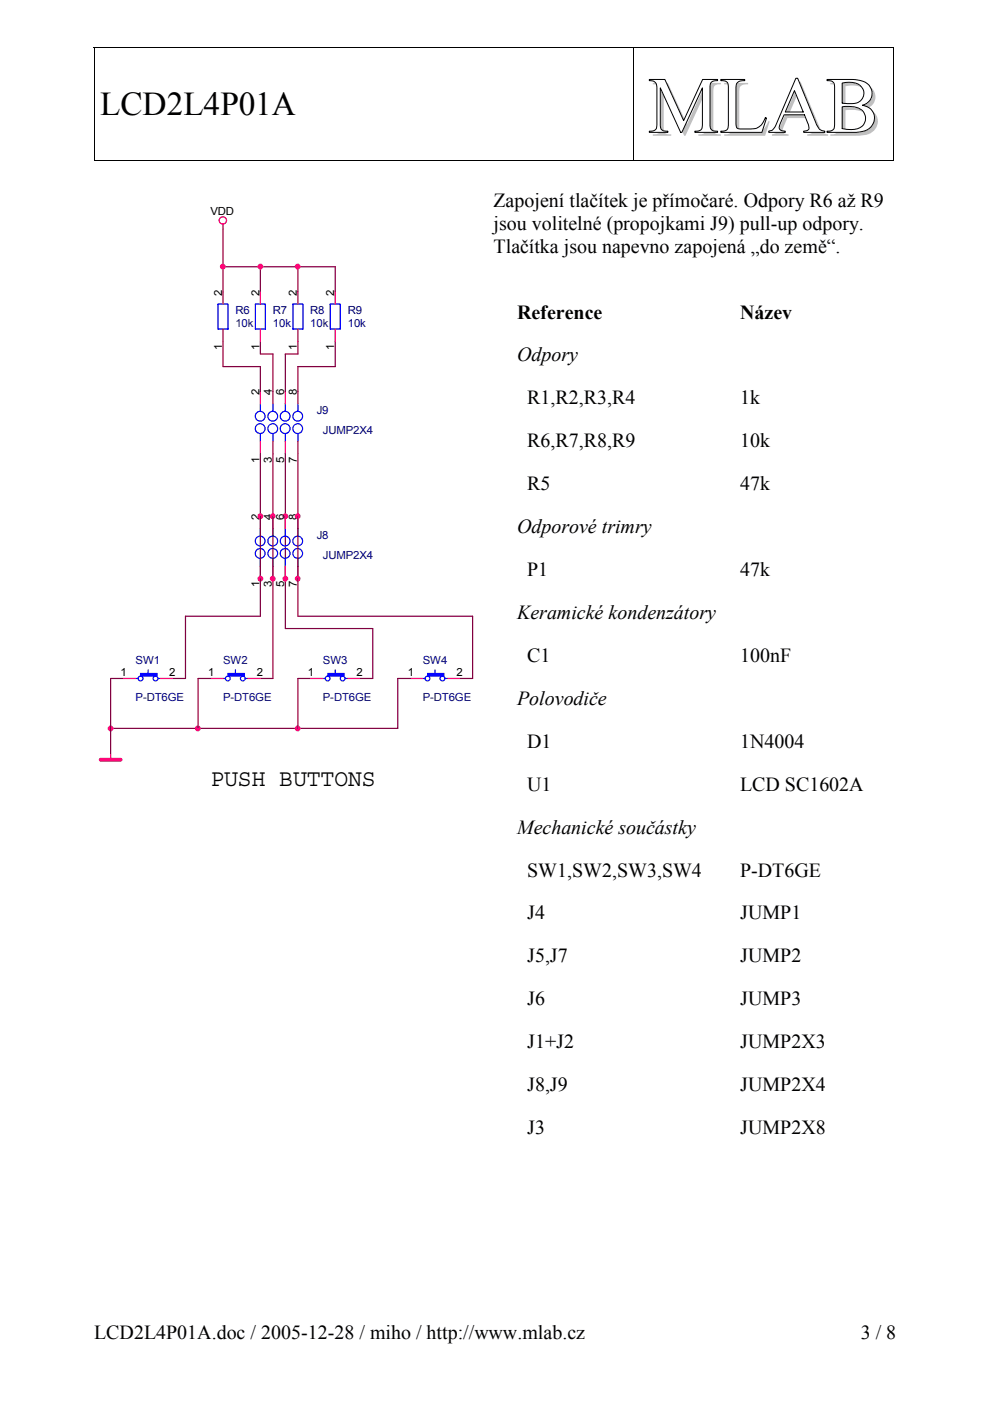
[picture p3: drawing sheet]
<svg xmlns="http://www.w3.org/2000/svg" width="210mm" height="297mm" viewBox="0 0 210 297" stroke-linecap="round" stroke-linejoin="round" font-family="sans-serif">
<defs><g id="words">
<text font-size="16.9" fill="#c0c0c0" x="138.1" y="28.8">MLAB</text>
<text font-size="7.1" x="21.2" y="24.5">LCD2L4P01A</text>
<text font-size="5" x="44.6" y="166.6">PUSH BUTTONS</text>
<g font-size="4.2">
<text x="104.6" y="43.8">Zapojení tlačítek je přímočaré. Odpory R6 až R9</text>
<text x="104.6" y="48.7">jsou volitelné (propojkami J9) pull-up odpory.</text>
<text x="104.6" y="53.6">Tlačítka jsou napevno zapojená „do země“.</text>
<text x="109.6" y="67.6">Reference</text>
<text x="156.9" y="67.6">Název</text>
<text x="109.6" y="76.6">Odpory</text>
<text x="111.8" y="85.7">R1,R2,R3,R4</text>
<text x="156.9" y="85.7">1k</text>
<text x="111.8" y="94.8">R6,R7,R8,R9</text>
<text x="156.9" y="94.8">10k</text>
<text x="111.8" y="103.9">R5</text>
<text x="156.9" y="103.9">47k</text>
<text x="109.6" y="113">Odporové trimry</text>
<text x="111.8" y="122.1">P1</text>
<text x="156.9" y="122.1">47k</text>
<text x="109.6" y="131.2">Keramické kondenzátory</text>
<text x="111.8" y="140.3">C1</text>
<text x="156.9" y="140.3">100nF</text>
<text x="109.6" y="149.4">Polovodiče</text>
<text x="111.8" y="158.5">D1</text>
<text x="156.9" y="158.5">1N4004</text>
<text x="111.8" y="167.6">U1</text>
<text x="156.9" y="167.6">LCD SC1602A</text>
<text x="109.6" y="176.7">Mechanické součástky</text>
<text x="111.8" y="185.8">SW1,SW2,SW3,SW4</text>
<text x="156.9" y="185.8">P-DT6GE</text>
<text x="111.8" y="194.9">J4</text>
<text x="156.9" y="194.9">JUMP1</text>
<text x="111.8" y="204">J5,J7</text>
<text x="156.9" y="204">JUMP2</text>
<text x="111.8" y="213.1">J6</text>
<text x="156.9" y="213.1">JUMP3</text>
<text x="111.8" y="222.3">J1+J2</text>
<text x="156.9" y="222.3">JUMP2X3</text>
<text x="111.8" y="231.4">J8,J9</text>
<text x="156.9" y="231.4">JUMP2X4</text>
<text x="111.8" y="240.5">J3</text>
<text x="156.9" y="240.5">JUMP2X8</text>
<text x="20" y="283.8">LCD2L4P01A.doc / 2005-12-28 / miho / http://www.mlab.cz</text>
<text x="182.5" y="283.8">3 / 8</text>
</g>
<g font-size="2.4">
<text x="44.6" y="45.5">VDD</text>
<text x="47.1" y="62.7" transform="rotate(-90 47.1 62.7)">2</text>
<text x="55" y="62.7" transform="rotate(-90 55 62.7)">2</text>
<text x="62.9" y="62.7" transform="rotate(-90 62.9 62.7)">2</text>
<text x="70.9" y="62.7" transform="rotate(-90 70.9 62.7)">2</text>
<text x="47.1" y="74.3" transform="rotate(-90 47.1 74.3)">1</text>
<text x="55" y="74.3" transform="rotate(-90 55 74.3)">1</text>
<text x="62.9" y="74.3" transform="rotate(-90 62.9 74.3)">1</text>
<text x="70.9" y="74.3" transform="rotate(-90 70.9 74.3)">1</text>
<text x="55" y="83.8" transform="rotate(-90 55 83.8)">2</text>
<text x="57.7" y="83.8" transform="rotate(-90 57.7 83.8)">4</text>
<text x="60.3" y="83.8" transform="rotate(-90 60.3 83.8)">6</text>
<text x="62.9" y="83.8" transform="rotate(-90 62.9 83.8)">8</text>
<text x="55" y="98.1" transform="rotate(-90 55 98.1)">1</text>
<text x="57.7" y="98.1" transform="rotate(-90 57.7 98.1)">3</text>
<text x="60.3" y="98.1" transform="rotate(-90 60.3 98.1)">5</text>
<text x="62.9" y="98.1" transform="rotate(-90 62.9 98.1)">7</text>
<text x="55" y="110.3" transform="rotate(-90 55 110.3)">2</text>
<text x="57.7" y="110.3" transform="rotate(-90 57.7 110.3)">4</text>
<text x="60.3" y="110.3" transform="rotate(-90 60.3 110.3)">6</text>
<text x="62.9" y="110.3" transform="rotate(-90 62.9 110.3)">8</text>
<text x="55" y="124.5" transform="rotate(-90 55 124.5)">1</text>
<text x="57.7" y="124.5" transform="rotate(-90 57.7 124.5)">3</text>
<text x="60.3" y="124.5" transform="rotate(-90 60.3 124.5)">5</text>
<text x="62.9" y="124.5" transform="rotate(-90 62.9 124.5)">7</text>
<text x="25.6" y="143.4">1</text>
<text x="35.9" y="143.4">2</text>
<text x="44.1" y="143.4">1</text>
<text x="54.4" y="143.4">2</text>
<text x="65.3" y="143.4">1</text>
<text x="75.6" y="143.4">2</text>
<text x="86.4" y="143.4">1</text>
<text x="96.8" y="143.4">2</text>
</g>
<g font-size="2.4" fill="#000080">
<text x="49.9" y="66.7">R6</text>
<text x="49.9" y="69.3">10k</text>
<text x="57.9" y="66.7">R7</text>
<text x="57.9" y="69.3">10k</text>
<text x="65.8" y="66.7">R8</text>
<text x="65.8" y="69.3">10k</text>
<text x="73.7" y="66.7">R9</text>
<text x="73.7" y="69.3">10k</text>
<text x="67.1" y="87.8">J9</text>
<text x="68.5" y="92.1">JUMP2X4</text>
<text x="67.1" y="114.3">J8</text>
<text x="68.5" y="118.5">JUMP2X4</text>
<text x="28.7" y="140.8">SW1</text>
<text x="47.3" y="140.8">SW2</text>
<text x="68.5" y="140.8">SW3</text>
<text x="89.6" y="140.8">SW4</text>
<text x="28.7" y="148.7">P-DT6GE</text>
<text x="47.3" y="148.7">P-DT6GE</text>
<text x="68.5" y="148.7">P-DT6GE</text>
<text x="89.6" y="148.7">P-DT6GE</text>
</g>
</g></defs>
<path d="M137.7 16.8h3.3l3.9 8.8 4.1-8.8h3.1v.3a1.21 1.21 0 0 0-1.6 1.3v8.2a1.2 1.2 0 0 0 1.6 1.2v.3h-4.8v-.3a1.18 1.18 0 0 0 1.6-1.3v-7.9l-4.3 9.5h-.3l-4.3-9.5v8a1.2 1.2 0 0 0 1.6 1.2v.3h-3.9v-.3a1.21 1.21 0 0 0 1.6-1.3v-8a1.3 1.3 0 0 0-1.6-1.4z" fill="none" stroke="#000" stroke-width=".21"/>
<g fill="#fff">
<path d="M152.8 16.9h5.1z"/>
<path d="M152.8 16.9l5.1 .1z"/>
<path d="M152.8 17h5.1z"/>
<path d="M152.8 17l5.1 .1z"/>
<path d="M152.8 17.1h5.1z"/>
<path d="M153.2 17.1l4.3 .1z"/>
<path d="M153.5 17.2h3.6z"/>
<path d="M153.8 17.2l3.1 .1z"/>
<path d="M153.9 17.3h2.9z"/>
<path d="M154 17.3h2.7z"/>
<path d="M154 17.3l2.6 .1z"/>
<path d="M154.1 17.4h2.4z"/>
<path d="M154.1 17.4l2.4 .1z"/>
<path d="M154.2 17.5h2.2z"/>
<path d="M154.3 17.5l2 .1z"/>
<path d="M154.3 17.6h2z"/>
<path d="M154.3 17.6l2 .1z"/>
<path d="M154.3 17.7h2z"/>
<path d="M154.3 17.7l1.9 .1z"/>
<path d="M154.3 17.8h1.9z"/>
<path d="M154.3 17.8l1.9 .1z"/>
<path d="M154.3 17.9h1.8z"/>
<path d="M154.4 17.9l1.7 .1z"/>
<path d="M154.4 18h1.7z"/>
<path d="M154.4 18l1.7 .1z"/>
<path d="M154.4 18.1h1.7z"/>
<path d="M154.4 18.1l1.7 .1z"/>
<path d="M154.4 18.2h1.7z"/>
<path d="M154.4 18.2l1.7 .1z"/>
<path d="M154.4 18.3h1.7z"/>
<path d="M154.4 18.3l1.7 .1z"/>
<path d="M154.4 18.4h1.7z"/>
<path d="M154.4 18.4h1.6z"/>
<path d="M154.4 18.4l1.6 .1z"/>
<path d="M154.4 18.5h1.6z"/>
<path d="M154.4 18.5l1.6 .1z"/>
<path d="M154.4 18.6h1.6z"/>
<path d="M154.4 18.6l1.6 .1z"/>
<path d="M154.4 18.7h1.6z"/>
<path d="M154.4 18.7l1.6 .1z"/>
<path d="M154.4 18.8h1.6z"/>
<path d="M154.4 18.8l1.6 .1z"/>
<path d="M154.4 18.9h1.6z"/>
<path d="M154.4 18.9l1.6 .1z"/>
<path d="M154.4 19h1.6z"/>
<path d="M154.4 19l1.6 .1z"/>
<path d="M154.4 19.1h1.6z"/>
<path d="M154.4 19.1l1.6 .1z"/>
<path d="M154.4 19.2h1.6z"/>
<path d="M154.4 19.2l1.6 .1z"/>
<path d="M154.4 19.3h1.6z"/>
<path d="M154.4 19.3l1.6 .1z"/>
<path d="M154.4 19.4h1.6z"/>
<path d="M154.4 19.4l1.6 .1z"/>
<path d="M154.4 19.5h1.6z"/>
<path d="M154.4 19.5l1.6 .1z"/>
<path d="M154.4 19.6h1.6z"/>
<path d="M154.4 19.6l1.6 .1z"/>
<path d="M154.4 19.7h1.6z"/>
<path d="M154.4 19.7l1.6 .1z"/>
<path d="M154.4 19.8h1.6z"/>
<path d="M154.4 19.8l1.6 .1z"/>
<path d="M154.4 19.9h1.6z"/>
<path d="M154.4 19.9l1.6 .1z"/>
<path d="M154.4 20h1.6z"/>
<path d="M154.4 20l1.6 .1z"/>
<path d="M154.4 20.1h1.6z"/>
<path d="M154.4 20.1l1.6 .1z"/>
<path d="M154.4 20.2h1.6z"/>
<path d="M154.4 20.2l1.6 .1z"/>
<path d="M154.4 20.3h1.6z"/>
<path d="M154.4 20.3l1.6 .1z"/>
<path d="M154.4 20.4h1.6z"/>
<path d="M154.4 20.4l1.6 .1z"/>
<path d="M154.4 20.5h1.6z"/>
<path d="M154.4 20.5l1.6 .1z"/>
<path d="M154.4 20.6h1.6z"/>
<path d="M154.4 20.6l1.6 .1z"/>
<path d="M154.4 20.7h1.6z"/>
<path d="M154.4 20.7l1.6 .1z"/>
<path d="M154.4 20.8h1.6z"/>
<path d="M154.4 20.8l1.6 .1z"/>
<path d="M154.4 20.9h1.6z"/>
<path d="M154.4 20.9l1.6 .1z"/>
<path d="M154.4 21h1.6z"/>
<path d="M154.4 21l1.6 .1z"/>
<path d="M154.4 21.1h1.6z"/>
<path d="M154.4 21.1l1.6 .1z"/>
<path d="M154.4 21.2h1.6z"/>
<path d="M154.4 21.2l1.6 .1z"/>
<path d="M154.4 21.3h1.6z"/>
<path d="M154.4 21.3l1.6 .1z"/>
<path d="M154.4 21.4h1.6z"/>
<path d="M154.4 21.4l1.6 .1z"/>
<path d="M154.4 21.5h1.6z"/>
<path d="M154.4 21.5l1.6 .1z"/>
<path d="M154.4 21.6h1.6z"/>
<path d="M154.4 21.6l1.6 .1z"/>
<path d="M154.4 21.7h1.6z"/>
<path d="M154.4 21.7l1.6 .1z"/>
<path d="M154.4 21.8h1.6z"/>
<path d="M154.4 21.8l1.6 .1z"/>
<path d="M154.4 21.9h1.6z"/>
<path d="M154.4 21.9l1.6 .1z"/>
<path d="M154.4 22h1.6z"/>
<path d="M154.4 22l1.6 .1z"/>
<path d="M154.4 22.1h1.6z"/>
<path d="M154.4 22.1l1.6 .1z"/>
<path d="M154.4 22.2h1.6z"/>
<path d="M154.4 22.2l1.6 .1z"/>
<path d="M154.4 22.3h1.6z"/>
<path d="M154.4 22.3l1.6 .1z"/>
<path d="M154.4 22.4h1.6z"/>
<path d="M154.4 22.4l1.6 .1z"/>
<path d="M154.4 22.5h1.6z"/>
<path d="M154.4 22.5l1.6 .1z"/>
<path d="M154.4 22.6h1.6z"/>
<path d="M154.4 22.6l1.6 .1z"/>
<path d="M154.4 22.7h1.6z"/>
<path d="M154.4 22.7l1.6 .1z"/>
<path d="M154.4 22.8h1.6z"/>
<path d="M154.4 22.8l1.6 .1z"/>
<path d="M154.4 22.9h1.6z"/>
<path d="M154.4 22.9l1.6 .1z"/>
<path d="M154.4 23h1.6z"/>
<path d="M154.4 23l1.6 .1z"/>
<path d="M154.4 23.1h1.6z"/>
<path d="M154.4 23.1l1.6 .1z"/>
<path d="M154.4 23.2h1.6z"/>
<path d="M154.4 23.2l1.6 .1z"/>
<path d="M154.4 23.3h1.6z"/>
<path d="M154.4 23.3l1.6 .1z"/>
<path d="M154.4 23.4h1.6z"/>
<path d="M154.4 23.4l1.6 .1z"/>
<path d="M154.4 23.5h1.6z"/>
<path d="M154.4 23.5l1.6 .1z"/>
<path d="M154.4 23.6h1.6z"/>
<path d="M154.4 23.6l1.6 .1z"/>
<path d="M154.4 23.7h1.6z"/>
<path d="M154.4 23.7l1.6 .1z"/>
<path d="M154.4 23.8h1.6z"/>
<path d="M154.4 23.8l1.6 .1z"/>
<path d="M154.4 23.9h1.6z"/>
<path d="M154.4 23.9l1.6 .1z"/>
<path d="M154.4 24h1.6z"/>
<path d="M154.4 24l1.6 .1z"/>
<path d="M154.4 24.1h1.6z"/>
<path d="M154.4 24.1l1.6 .1z"/>
<path d="M154.4 24.2h1.6z"/>
<path d="M154.4 24.2l1.6 .1z"/>
<path d="M154.4 24.3h1.6z"/>
<path d="M154.4 24.3l1.6 .1z"/>
<path d="M154.4 24.4h1.6z"/>
<path d="M154.4 24.4l1.6 .1z"/>
<path d="M154.4 24.5h1.6z"/>
<path d="M154.4 24.5l1.6 .1z"/>
<path d="M154.4 24.6h1.6z"/>
<path d="M154.4 24.6l1.6 .1z"/>
<path d="M154.4 24.7h1.6z"/>
<path d="M154.4 24.7l1.6 .1z"/>
<path d="M154.4 24.8h1.6z"/>
<path d="M154.4 24.8l1.6 .1z"/>
<path d="M154.4 24.9h1.6z"/>
<path d="M154.4 24.9l1.6 .1z"/>
<path d="M154.4 25h1.6z"/>
<path d="M154.4 25l1.6 .1z"/>
<path d="M162.3 25l.2 .1z"/>
<path d="M154.4 25.1h1.6z"/>
<path d="M162.2 25.1h.3z"/>
<path d="M154.4 25.1l1.6 .1z"/>
<path d="M162.2 25.1l.3 .1z"/>
<path d="M154.4 25.2h1.6z"/>
<path d="M162.2 25.2h.3z"/>
<path d="M154.4 25.2l1.6 .1z"/>
<path d="M162.2 25.2l.3 .1z"/>
<path d="M154.4 25.3h1.6z"/>
<path d="M162.1 25.3h.3z"/>
<path d="M154.4 25.3l1.6 .1z"/>
<path d="M162.1 25.3l.3 .1z"/>
<path d="M154.4 25.4h1.6z"/>
<path d="M162.1 25.4h.3z"/>
<path d="M154.4 25.4l1.6 .1z"/>
<path d="M162.1 25.4l.3 .1z"/>
<path d="M154.4 25.5h1.6z"/>
<path d="M162.1 25.5h.3z"/>
<path d="M162.1 25.5h.2z"/>
<path d="M154.4 25.5l1.6 .1z"/>
<path d="M162 25.5l.3 .1z"/>
<path d="M154.4 25.6h1.6z"/>
<path d="M162 25.6h.3z"/>
<path d="M154.4 25.6l1.6 .1z"/>
<path d="M162 25.6l.3 .1z"/>
<path d="M154.4 25.7h1.6z"/>
<path d="M162 25.7h.3z"/>
<path d="M154.4 25.7l1.6 .1z"/>
<path d="M161.9 25.7l.4 .1z"/>
<path d="M154.4 25.8h1.6z"/>
<path d="M161.9 25.8h.4z"/>
<path d="M154.4 25.8l1.6 .1z"/>
<path d="M161.9 25.8l.4 .1z"/>
<path d="M154.4 25.9h1.6z"/>
<path d="M161.8 25.9h.5z"/>
<path d="M154.4 25.9l1.6 .1z"/>
<path d="M161.8 25.9l.4 .1z"/>
<path d="M154.4 26h1.6z"/>
<path d="M161.8 26h.4z"/>
<path d="M154.4 26l1.6 .1z"/>
<path d="M161.8 26l.4 .1z"/>
<path d="M154.4 26.1h1.6z"/>
<path d="M161.8 26.1h.4z"/>
<path d="M161.7 26.1h.5z"/>
<path d="M154.4 26.1l1.6 .1z"/>
<path d="M161.7 26.1l.5 .1z"/>
<path d="M154.4 26.2h1.6z"/>
<path d="M161.7 26.2h.4z"/>
<path d="M154.4 26.2l1.6 .1z"/>
<path d="M161.6 26.2l.5 .1z"/>
<path d="M154.4 26.3h1.6z"/>
<path d="M161.6 26.3h.5z"/>
<path d="M154.4 26.3l1.6 .1z"/>
<path d="M161.6 26.3l.5 .1z"/>
<path d="M154.4 26.4h1.6z"/>
<path d="M161.5 26.4h.6z"/>
<path d="M154.4 26.4l1.6 .1z"/>
<path d="M161.5 26.4l.6 .1z"/>
<path d="M154.4 26.5h1.6z"/>
<path d="M161.5 26.5h.6z"/>
<path d="M154.4 26.5l1.7 .1z"/>
<path d="M161.4 26.5l.7 .1z"/>
<path d="M154.4 26.6h1.7z"/>
<path d="M161.4 26.6h.7z"/>
<path d="M161.3 26.6h.7z"/>
<path d="M154.4 26.6l1.7 .1z"/>
<path d="M161.2 26.6l.8 .1z"/>
<path d="M154.4 26.7h1.7z"/>
<path d="M161.2 26.7h.8z"/>
<path d="M154.4 26.7l1.7 .1z"/>
<path d="M161.2 26.7l.8 .1z"/>
<path d="M154.4 26.8h1.7z"/>
<path d="M161.1 26.8h.9z"/>
<path d="M154.4 26.8l1.7 .1z"/>
<path d="M161 26.8l1 .1z"/>
<path d="M154.4 26.9h1.7z"/>
<path d="M161 26.9h.9z"/>
<path d="M154.4 26.9l1.8 .1z"/>
<path d="M160.9 26.9l1 .1z"/>
<path d="M154.4 27h1.8z"/>
<path d="M160.8 27h1.1z"/>
<path d="M154.4 27l1.8 .1z"/>
<path d="M160.7 27l1.2 .1z"/>
<path d="M154.3 27.1h1.9z"/>
<path d="M160.7 27.1h1.2z"/>
<path d="M154.3 27.1l2 .1z"/>
<path d="M160.6 27.1l1.2 .1z"/>
<path d="M154.3 27.2h2z"/>
<path d="M160.5 27.2h1.3z"/>
<path d="M160.4 27.2h1.4z"/>
<path d="M154.3 27.2l2.1 .1z"/>
<path d="M160.2 27.2l1.6 .1z"/>
<path d="M154.3 27.3h2.2z"/>
<path d="M160.1 27.3h1.7z"/>
<path d="M154.3 27.3l2.3 .1z"/>
<path d="M159.7 27.3l2.1 .1z"/>
<path d="M154.3 27.4h7.5z"/>
<path d="M154.2 27.4l7.6 .1z"/>
<path d="M154.2 27.5h7.6z"/>
<path d="M154.2 27.5h7.5z"/>
<path d="M154.1 27.5l7.6 .1z"/>
<path d="M154.1 27.6h7.6z"/>
<path d="M154 27.6l7.7 .1z"/>
<path d="M153.9 27.7h7.8z"/>
<path d="M153.8 27.7h7.9z"/>
<path d="M153.7 27.7l8 .1z"/>
<path d="M153.6 27.8h8z"/>
<path d="M152.8 27.8l8.8 .1z"/>
<path d="M152.8 27.9h8.8z"/>
<path d="M152.8 27.9l8.8 .1z"/>
<path d="M152.8 28h8.8z"/>
<path d="M152.8 28l8.7 .1z"/>
</g>
<path d="M152.8 16.8h5.1v.3a1.43 1.43 0 0 0-1.9 1.4v7.9l.2 .6 .3 .3h.4h2.3a2.98 2.98 0 0 0 3.1-2.3h.2l-1 3.1h-8.7v-.3a1.18 1.18 0 0 0 1.6-1.3v-8.2a1.2 1.2 0 0 0-1.6-1.2z" fill="none" stroke="#000" stroke-width=".21"/>
<g fill="#fff">
<path d="M168.7 16.6l.4 .1z"/>
<path d="M168.7 16.7h.4z"/>
<path d="M168.7 16.7h.5z"/>
<path d="M168.7 16.7l.5 .1z"/>
<path d="M168.7 16.8h.5z"/>
<path d="M168.7 16.8l.5 .1z"/>
<path d="M168.6 16.9h.6z"/>
<path d="M168.6 16.9l.6 .1z"/>
<path d="M168.6 17h.6z"/>
<path d="M168.6 17h.7z"/>
<path d="M168.6 17l.7 .1z"/>
<path d="M168.5 17.1h.8z"/>
<path d="M168.5 17.1l.8 .1z"/>
<path d="M168.5 17.2h.8z"/>
<path d="M168.5 17.2l.9 .1z"/>
<path d="M168.5 17.3h.9z"/>
<path d="M168.4 17.3h1z"/>
<path d="M168.4 17.3l1 .1z"/>
<path d="M168.4 17.4h1z"/>
<path d="M168.4 17.4l1.1 .1z"/>
<path d="M168.4 17.5h1.1z"/>
<path d="M168.4 17.5l1.1 .1z"/>
<path d="M168.3 17.6h1.2z"/>
<path d="M168.3 17.6l1.2 .1z"/>
<path d="M168.3 17.7h1.2z"/>
<path d="M168.3 17.7l1.3 .1z"/>
<path d="M168.2 17.8h1.4z"/>
<path d="M168.2 17.8l1.4 .1z"/>
<path d="M168.2 17.9h1.4z"/>
<path d="M168.2 17.9l1.5 .1z"/>
<path d="M168.1 18h1.6z"/>
<path d="M168.1 18l1.6 .1z"/>
<path d="M168.1 18.1h1.6z"/>
<path d="M168.1 18.1l1.7 .1z"/>
<path d="M168.1 18.2h1.7z"/>
<path d="M168.1 18.2l1.7 .1z"/>
<path d="M168 18.3h1.8z"/>
<path d="M168 18.3l1.8 .1z"/>
<path d="M168 18.4h1.8z"/>
<path d="M168 18.4l1.9 .1z"/>
<path d="M167.9 18.5h2z"/>
<path d="M167.9 18.5l2 .1z"/>
<path d="M167.9 18.6h2z"/>
<path d="M167.9 18.6l2.1 .1z"/>
<path d="M167.9 18.7h2.1z"/>
<path d="M167.9 18.7l2.1 .1z"/>
<path d="M167.8 18.8h2.2z"/>
<path d="M167.8 18.8l2.2 .1z"/>
<path d="M167.8 18.9h2.3z"/>
<path d="M167.8 18.9l2.3 .1z"/>
<path d="M167.7 19h2.4z"/>
<path d="M167.7 19l2.4 .1z"/>
<path d="M167.7 19.1h2.4z"/>
<path d="M167.7 19.1l2.4 .1z"/>
<path d="M167.6 19.2h2.6z"/>
<path d="M167.6 19.2l2.6 .1z"/>
<path d="M167.6 19.3h2.6z"/>
<path d="M167.6 19.3l.8 .1z"/>
<path d="M168.5 19.3l1.7 .1z"/>
<path d="M167.6 19.4h.8z"/>
<path d="M168.5 19.4h1.8z"/>
<path d="M167.6 19.4l.8 .1z"/>
<path d="M168.5 19.4l1.8 .1z"/>
<path d="M167.5 19.5h.9z"/>
<path d="M168.5 19.5h1.8z"/>
<path d="M167.5 19.5h.8z"/>
<path d="M167.5 19.5l.8 .1z"/>
<path d="M168.6 19.5l1.7 .1z"/>
<path d="M167.5 19.6h.8z"/>
<path d="M168.6 19.6h1.7z"/>
<path d="M167.5 19.6l.8 .1z"/>
<path d="M168.6 19.6l1.7 .1z"/>
<path d="M167.4 19.7h.9z"/>
<path d="M168.6 19.7h1.7z"/>
<path d="M167.4 19.7h.8z"/>
<path d="M168.7 19.7h1.7z"/>
<path d="M167.4 19.7l.8 .1z"/>
<path d="M168.7 19.7l1.7 .1z"/>
<path d="M167.4 19.8h.8z"/>
<path d="M168.7 19.8h1.7z"/>
<path d="M167.4 19.8l.8 .1z"/>
<path d="M168.7 19.8l1.7 .1z"/>
<path d="M167.3 19.9h.9z"/>
<path d="M168.7 19.9h1.8z"/>
<path d="M167.3 19.9l.8 .1z"/>
<path d="M168.7 19.9l1.8 .1z"/>
<path d="M167.3 20h.8z"/>
<path d="M168.7 20h1.8z"/>
<path d="M167.3 20l.8 .1z"/>
<path d="M168.8 20l1.7 .1z"/>
<path d="M167.3 20.1h.8z"/>
<path d="M168.8 20.1h1.8z"/>
<path d="M167.3 20.1l.8 .1z"/>
<path d="M168.8 20.1l1.8 .1z"/>
<path d="M167.2 20.2h.9z"/>
<path d="M168.8 20.2h1.8z"/>
<path d="M167.2 20.2l.8 .1z"/>
<path d="M168.8 20.2l1.8 .1z"/>
<path d="M167.2 20.3h.8z"/>
<path d="M168.9 20.3h1.7z"/>
<path d="M167.1 20.3l.9 .1z"/>
<path d="M168.9 20.3l1.7 .1z"/>
<path d="M167.1 20.4h.8z"/>
<path d="M168.9 20.4h1.7z"/>
<path d="M167.1 20.4l.8 .1z"/>
<path d="M169 20.4l1.7 .1z"/>
<path d="M167.1 20.5h.8z"/>
<path d="M169 20.5h1.7z"/>
<path d="M167.1 20.5l.8 .1z"/>
<path d="M169 20.5l1.7 .1z"/>
<path d="M167 20.6h.9z"/>
<path d="M169 20.6h1.7z"/>
<path d="M167 20.6l.9 .1z"/>
<path d="M169 20.6l1.8 .1z"/>
<path d="M167 20.7h.8z"/>
<path d="M169 20.7h1.8z"/>
<path d="M167 20.7l.8 .1z"/>
<path d="M169 20.7l1.8 .1z"/>
<path d="M167 20.8h.8z"/>
<path d="M169.1 20.8h1.7z"/>
<path d="M169.1 20.8h1.8z"/>
<path d="M166.9 20.8l.9 .1z"/>
<path d="M169.1 20.8l1.8 .1z"/>
<path d="M166.9 20.9h.8z"/>
<path d="M169.1 20.9h1.8z"/>
<path d="M166.9 20.9l.8 .1z"/>
<path d="M169.1 20.9l1.8 .1z"/>
<path d="M166.9 21h.8z"/>
<path d="M169.2 21h1.7z"/>
<path d="M166.9 21l.8 .1z"/>
<path d="M169.2 21l1.7 .1z"/>
<path d="M166.8 21.1h.9z"/>
<path d="M169.2 21.1h1.7z"/>
<path d="M166.8 21.1h.8z"/>
<path d="M166.8 21.1l.8 .1z"/>
<path d="M169.2 21.1l1.8 .1z"/>
<path d="M166.8 21.2h.8z"/>
<path d="M169.2 21.2h1.8z"/>
<path d="M166.8 21.2l.8 .1z"/>
<path d="M169.2 21.2l1.8 .1z"/>
<path d="M166.8 21.3h.8z"/>
<path d="M169.3 21.3h1.7z"/>
<path d="M166.8 21.3l.8 .1z"/>
<path d="M169.3 21.3l1.7 .1z"/>
<path d="M166.7 21.4h.9z"/>
<path d="M169.3 21.4h1.8z"/>
<path d="M166.7 21.4h.8z"/>
<path d="M166.7 21.4l.8 .1z"/>
<path d="M169.3 21.4l1.8 .1z"/>
<path d="M166.7 21.5h.8z"/>
<path d="M169.4 21.5h1.7z"/>
<path d="M166.7 21.5l.8 .1z"/>
<path d="M169.4 21.5l1.7 .1z"/>
<path d="M166.6 21.6h.8z"/>
<path d="M169.4 21.6h1.8z"/>
<path d="M166.6 21.6l.8 .1z"/>
<path d="M169.4 21.6l1.8 .1z"/>
<path d="M166.6 21.7h.8z"/>
<path d="M169.4 21.7h1.8z"/>
<path d="M169.5 21.7h1.7z"/>
<path d="M166.5 21.7l.9 .1z"/>
<path d="M169.5 21.7l1.7 .1z"/>
<path d="M166.5 21.8h.8z"/>
<path d="M169.5 21.8h1.7z"/>
<path d="M166.5 21.8l.8 .1z"/>
<path d="M169.5 21.8l1.7 .1z"/>
<path d="M166.5 21.9h.8z"/>
<path d="M169.5 21.9h1.8z"/>
<path d="M166.5 21.9l.8 .1z"/>
<path d="M169.5 21.9l1.8 .1z"/>
<path d="M166.5 22h.8z"/>
<path d="M169.6 22h1.7z"/>
<path d="M166.4 22l.9 .1z"/>
<path d="M169.6 22l1.7 .1z"/>
<path d="M166.4 22.1h.8z"/>
<path d="M169.6 22.1h1.8z"/>
<path d="M166.4 22.1l.8 .1z"/>
<path d="M169.6 22.1l1.8 .1z"/>
<path d="M166.4 22.2h.8z"/>
<path d="M169.6 22.2h1.8z"/>
<path d="M169.7 22.2h1.7z"/>
<path d="M166.3 22.2l.8 .1z"/>
<path d="M169.7 22.2l1.7 .1z"/>
<path d="M166.3 22.3h.8z"/>
<path d="M169.7 22.3h1.7z"/>
<path d="M166.3 22.3l.8 .1z"/>
<path d="M169.7 22.3l1.7 .1z"/>
<path d="M166.3 22.4h.8z"/>
<path d="M169.7 22.4h1.8z"/>
<path d="M166.3 22.4l.8 .1z"/>
<path d="M169.8 22.4l1.7 .1z"/>
<path d="M166.2 22.5h.8z"/>
<path d="M169.8 22.5h1.7z"/>
<path d="M166.2 22.5l.8 .1z"/>
<path d="M169.8 22.5l1.7 .1z"/>
<path d="M166.2 22.6h.8z"/>
<path d="M169.8 22.6h1.8z"/>
<path d="M166.2 22.6l.8 .1z"/>
<path d="M169.8 22.6l1.8 .1z"/>
<path d="M166.2 22.7h.8z"/>
<path d="M169.8 22.7h1.8z"/>
<path d="M166.2 22.7l.8 .1z"/>
<path d="M169.9 22.7l1.7 .1z"/>
<path d="M166.1 22.8h.8z"/>
<path d="M169.9 22.8h1.7z"/>
<path d="M169.9 22.8h1.8z"/>
<path d="M166.1 22.8l.8 .1z"/>
<path d="M169.9 22.8l1.8 .1z"/>
<path d="M166.1 22.9h.8z"/>
<path d="M169.9 22.9h1.8z"/>
<path d="M166 22.9l.9 .1z"/>
<path d="M170 22.9l1.7 .1z"/>
<path d="M166 23h.8z"/>
<path d="M170 23h1.7z"/>
<path d="M166 23l.8 .1z"/>
<path d="M170 23l1.7 .1z"/>
<path d="M166 23.1h.8z"/>
<path d="M170 23.1h1.7z"/>
<path d="M170 23.1h1.8z"/>
<path d="M165.9 23.1l.9 .1z"/>
<path d="M170.1 23.1l1.7 .1z"/>
<path d="M165.9 23.2h.9z"/>
<path d="M170.1 23.2h1.7z"/>
<path d="M165.9 23.2l.9 .1z"/>
<path d="M170.1 23.2l1.7 .1z"/>
<path d="M165.9 23.3h.8z"/>
<path d="M170.1 23.3h1.7z"/>
<path d="M170.1 23.3h1.8z"/>
<path d="M165.9 23.3l.8 .1z"/>
<path d="M170.1 23.3l1.8 .1z"/>
<path d="M165.9 23.4h.8z"/>
<path d="M170.1 23.4h1.8z"/>
<path d="M165.8 23.4l.8 .1z"/>
<path d="M170.2 23.4l1.7 .1z"/>
<path d="M165.8 23.5h.8z"/>
<path d="M170.2 23.5h1.7z"/>
<path d="M165.8 23.5l.8 .1z"/>
<path d="M170.2 23.5l1.8 .1z"/>
<path d="M165.8 23.6h.8z"/>
<path d="M170.2 23.6h1.8z"/>
<path d="M165.7 23.6l.8 .1z"/>
<path d="M170.3 23.6l1.7 .1z"/>
<path d="M165.7 23.7h.8z"/>
<path d="M170.3 23.7h1.7z"/>
<path d="M165.7 23.7l.8 .1z"/>
<path d="M170.3 23.7l1.7 .1z"/>
<path d="M165.7 23.8h6.3z"/>
<path d="M165.7 23.8l6.4 .1z"/>
<path d="M165.7 23.9h6.4z"/>
<path d="M165.6 23.9l6.5 .1z"/>
<path d="M165.6 24h6.5z"/>
<path d="M165.6 24l6.6 .1z"/>
<path d="M165.6 24.1h6.6z"/>
<path d="M165.5 24.1l6.7 .1z"/>
<path d="M165.5 24.2h6.7z"/>
<path d="M165.5 24.2l6.8 .1z"/>
<path d="M165.5 24.3h6.8z"/>
<path d="M165.4 24.3l6.9 .1z"/>
<path d="M165.4 24.4h.8z"/>
<path d="M170.6 24.4h1.7z"/>
<path d="M165.4 24.4l.8 .1z"/>
<path d="M170.6 24.4l1.7 .1z"/>
<path d="M165.4 24.5h.8z"/>
<path d="M170.6 24.5h1.7z"/>
<path d="M165.4 24.5l.8 .1z"/>
<path d="M170.6 24.5l1.8 .1z"/>
<path d="M165.4 24.6h.8z"/>
<path d="M170.6 24.6h1.8z"/>
<path d="M165.3 24.6l.8 .1z"/>
<path d="M170.6 24.6l1.8 .1z"/>
<path d="M165.3 24.7h.8z"/>
<path d="M170.7 24.7h1.7z"/>
<path d="M165.3 24.7l.8 .1z"/>
<path d="M170.7 24.7l1.8 .1z"/>
<path d="M165.3 24.8h.8z"/>
<path d="M170.7 24.8h1.8z"/>
<path d="M165.2 24.8l.8 .1z"/>
<path d="M170.7 24.8l1.8 .1z"/>
<path d="M165.2 24.9h.8z"/>
<path d="M170.8 24.9h1.7z"/>
<path d="M165.2 24.9l.8 .1z"/>
<path d="M170.8 24.9l1.7 .1z"/>
<path d="M165.2 25h.8z"/>
<path d="M170.8 25h1.8z"/>
<path d="M165.2 25h.7z"/>
<path d="M165.1 25l.8 .1z"/>
<path d="M170.8 25l1.8 .1z"/>
<path d="M165.1 25.1h.8z"/>
<path d="M170.9 25.1h1.7z"/>
<path d="M165.1 25.1l.8 .1z"/>
<path d="M170.9 25.1l1.7 .1z"/>
<path d="M165.1 25.2h.8z"/>
<path d="M170.9 25.2h1.7z"/>
<path d="M165.1 25.2l.8 .1z"/>
<path d="M170.9 25.2l1.7 .1z"/>
<path d="M165.1 25.3h.8z"/>
<path d="M170.9 25.3h1.7z"/>
<path d="M165.1 25.3h.7z"/>
<path d="M170.9 25.3h1.8z"/>
<path d="M165 25.3l.8 .1z"/>
<path d="M170.9 25.3l1.8 .1z"/>
<path d="M165 25.4h.8z"/>
<path d="M170.9 25.4h1.8z"/>
<path d="M165 25.4l.8 .1z"/>
<path d="M171 25.4l1.7 .1z"/>
<path d="M165 25.5h.8z"/>
<path d="M171 25.5h1.8z"/>
<path d="M164.9 25.5h.8z"/>
<path d="M164.9 25.5l.8 .1z"/>
<path d="M171 25.5l1.8 .1z"/>
<path d="M164.9 25.6h.8z"/>
<path d="M171 25.6h1.8z"/>
<path d="M164.9 25.6l.8 .1z"/>
<path d="M171.1 25.6l1.7 .1z"/>
<path d="M164.9 25.7h.8z"/>
<path d="M171.1 25.7h1.7z"/>
<path d="M164.8 25.7l.9 .1z"/>
<path d="M171.1 25.7l1.7 .1z"/>
<path d="M164.8 25.8h.9z"/>
<path d="M171.1 25.8h1.7z"/>
<path d="M164.8 25.8h.8z"/>
<path d="M171.1 25.8h1.8z"/>
<path d="M164.8 25.8l.8 .1z"/>
<path d="M171.2 25.8l1.7 .1z"/>
<path d="M164.8 25.9h.8z"/>
<path d="M171.2 25.9h1.7z"/>
<path d="M164.8 25.9l.8 .1z"/>
<path d="M171.2 25.9l1.7 .1z"/>
<path d="M164.8 26h.7z"/>
<path d="M171.2 26h1.7z"/>
<path d="M164.7 26l.8 .1z"/>
<path d="M171.2 26l1.8 .1z"/>
<path d="M164.7 26.1h.8z"/>
<path d="M171.2 26.1h1.8z"/>
<path d="M164.7 26.1l.8 .1z"/>
<path d="M171.3 26.1l1.7 .1z"/>
<path d="M164.7 26.2h.7z"/>
<path d="M171.3 26.2h1.7z"/>
<path d="M164.6 26.2l.8 .1z"/>
<path d="M171.3 26.2l1.8 .1z"/>
<path d="M164.6 26.3h.8z"/>
<path d="M171.3 26.3h1.8z"/>
<path d="M164.6 26.3l.8 .1z"/>
<path d="M171.4 26.3l1.7 .1z"/>
<path d="M164.6 26.4h.8z"/>
<path d="M171.4 26.4h1.7z"/>
<path d="M164.5 26.4h.9z"/>
<path d="M164.5 26.4l.9 .1z"/>
<path d="M171.4 26.4l1.7 .1z"/>
<path d="M164.5 26.5h.9z"/>
<path d="M171.4 26.5h1.7z"/>
<path d="M164.5 26.5l.8 .1z"/>
<path d="M171.4 26.5l1.8 .1z"/>
<path d="M164.5 26.6h.8z"/>
<path d="M171.4 26.6h1.8z"/>
<path d="M164.5 26.6l.8 .1z"/>
<path d="M171.4 26.6l1.8 .1z"/>
<path d="M164.4 26.7h.9z"/>
<path d="M171.4 26.7h1.9z"/>
<path d="M164.4 26.7l.9 .1z"/>
<path d="M171.4 26.7l1.9 .1z"/>
<path d="M164.4 26.8h.9z"/>
<path d="M171.4 26.8h1.9z"/>
<path d="M164.4 26.8l.8 .1z"/>
<path d="M171.5 26.8l1.9 .1z"/>
<path d="M164.3 26.9h.9z"/>
<path d="M171.5 26.9h1.9z"/>
<path d="M164.3 26.9l.9 .1z"/>
<path d="M171.5 26.9l1.9 .1z"/>
<path d="M164.3 27h.9z"/>
<path d="M171.5 27h1.9z"/>
<path d="M164.3 27l.9 .1z"/>
<path d="M171.5 27l2 .1z"/>
<path d="M164.2 27.1h1z"/>
<path d="M171.5 27.1h2z"/>
<path d="M164.2 27.1l1 .1z"/>
<path d="M171.5 27.1l2 .1z"/>
<path d="M164.2 27.2h1z"/>
<path d="M171.5 27.2h2.1z"/>
<path d="M164.1 27.2h1.1z"/>
<path d="M164.1 27.2l1.1 .1z"/>
<path d="M171.5 27.2l2.1 .1z"/>
<path d="M164 27.3h1.2z"/>
<path d="M171.5 27.3h2.2z"/>
<path d="M164 27.3l1.3 .1z"/>
<path d="M171.5 27.3l2.2 .1z"/>
<path d="M164 27.4h1.3z"/>
<path d="M171.5 27.4h2.2z"/>
<path d="M164 27.4l1.3 .1z"/>
<path d="M171.5 27.4l2.2 .1z"/>
<path d="M163.9 27.5h1.5z"/>
<path d="M171.4 27.5h2.4z"/>
<path d="M171.4 27.5h2.5z"/>
<path d="M163.8 27.5l1.6 .1z"/>
<path d="M171.4 27.5l2.5 .1z"/>
<path d="M163.8 27.6h1.6z"/>
<path d="M171.3 27.6h2.7z"/>
<path d="M163.7 27.6l1.8 .1z"/>
<path d="M171.3 27.6l2.8 .1z"/>
<path d="M163.6 27.7h2z"/>
<path d="M171.2 27.7h3z"/>
<path d="M163.5 27.7h2.2z"/>
<path d="M163.3 27.7l2.5 .1z"/>
<path d="M170.9 27.7l3.6 .1z"/>
<path d="M163.1 27.8h3z"/>
<path d="M170.7 27.8h4.1z"/>
<path d="M163 27.8l3.5 .1z"/>
<path d="M170.4 27.8l4.5 .1z"/>
<path d="M163 27.9h3.5z"/>
<path d="M170.4 27.9h4.5z"/>
<path d="M163 27.9l3.5 .1z"/>
<path d="M170.4 27.9l4.5 .1z"/>
<path d="M163 28h3.5z"/>
<path d="M170.4 28h4.5z"/>
<path d="M163 28l3.5 .1z"/>
<path d="M170.4 28l4.5 .1z"/>
</g>
<path d="M168.4 19.2l1.9 4.5h-3.8zM168.7 16.6h.4l4 9.9a1.99 1.99 0 0 0 1.8 1.3v.3h-4.5v-.3a.93 .93 0 0 0 1-.4 .93 .93 0 0 0 0-1.1l-.8-2h-4.4l-.8 2.1a.83 .83 0 0 0-.1 1 .83 .83 0 0 0 .8 .4h.4v.3h-3.5v-.3l.7-.2 .6-.7z" fill="none" stroke="#000" stroke-width=".21"/>
<g fill="#fff">
<path d="M175.3 16.9h5.5z"/>
<path d="M175.3 16.9l6.1 .1z"/>
<path d="M175.3 17h6.4z"/>
<path d="M175.3 17h6.6z"/>
<path d="M175.3 17l6.9 .1z"/>
<path d="M175.3 17.1h7.1z"/>
<path d="M175.8 17.1l6.8 .1z"/>
<path d="M176.1 17.2h6.6z"/>
<path d="M176.3 17.2l6.6 .1z"/>
<path d="M176.4 17.3h6.6z"/>
<path d="M176.5 17.3h6.6z"/>
<path d="M176.5 17.3l6.7 .1z"/>
<path d="M176.6 17.4h6.7z"/>
<path d="M176.6 17.4l6.8 .1z"/>
<path d="M176.7 17.5h6.8z"/>
<path d="M176.7 17.5h2.6z"/>
<path d="M180.8 17.5h2.8z"/>
<path d="M176.7 17.5l2.2 .1z"/>
<path d="M181.1 17.5l2.5 .1z"/>
<path d="M176.8 17.6h1.9z"/>
<path d="M181.3 17.6h2.3z"/>
<path d="M176.8 17.6l1.8 .1z"/>
<path d="M181.4 17.6l2.3 .1z"/>
<path d="M176.8 17.7h1.8z"/>
<path d="M181.5 17.7h2.3z"/>
<path d="M176.8 17.7l1.8 .1z"/>
<path d="M181.7 17.7l2.2 .1z"/>
<path d="M176.9 17.8h1.7z"/>
<path d="M181.8 17.8h2.1z"/>
<path d="M181.9 17.8h2z"/>
<path d="M176.9 17.8l1.7 .1z"/>
<path d="M181.9 17.8l2.1 .1z"/>
<path d="M176.9 17.9h1.7z"/>
<path d="M182 17.9h2z"/>
<path d="M176.9 17.9l1.7 .1z"/>
<path d="M182.1 17.9l2 .1z"/>
<path d="M176.9 18h1.7z"/>
<path d="M182.1 18h2z"/>
<path d="M176.9 18l1.7 .1z"/>
<path d="M182.2 18l2 .1z"/>
<path d="M176.9 18.1h1.7z"/>
<path d="M182.2 18.1h2z"/>
<path d="M182.3 18.1h2z"/>
<path d="M176.9 18.1l1.7 .1z"/>
<path d="M182.4 18.1l1.9 .1z"/>
<path d="M177 18.2h1.6z"/>
<path d="M182.4 18.2h1.9z"/>
<path d="M177 18.2l1.6 .1z"/>
<path d="M182.5 18.2l1.9 .1z"/>
<path d="M177 18.3h1.6z"/>
<path d="M182.5 18.3h1.9z"/>
<path d="M177 18.3l1.6 .1z"/>
<path d="M182.5 18.3l1.9 .1z"/>
<path d="M177 18.4h1.6z"/>
<path d="M182.5 18.4h1.9z"/>
<path d="M182.6 18.4h1.8z"/>
<path d="M177 18.4l1.6 .1z"/>
<path d="M182.6 18.4l1.9 .1z"/>
<path d="M177 18.5h1.6z"/>
<path d="M182.7 18.5h1.8z"/>
<path d="M177 18.5l1.6 .1z"/>
<path d="M182.7 18.5l1.8 .1z"/>
<path d="M177 18.6h1.6z"/>
<path d="M182.8 18.6h1.8z"/>
<path d="M177 18.6l1.6 .1z"/>
<path d="M182.8 18.6l1.8 .1z"/>
<path d="M177 18.7h1.6z"/>
<path d="M182.8 18.7h1.8z"/>
<path d="M177 18.7l1.6 .1z"/>
<path d="M182.8 18.7l1.9 .1z"/>
<path d="M177 18.8h1.6z"/>
<path d="M182.9 18.8h1.8z"/>
<path d="M177 18.8l1.6 .1z"/>
<path d="M182.9 18.8l1.8 .1z"/>
<path d="M177 18.9h1.6z"/>
<path d="M182.9 18.9h1.8z"/>
<path d="M183 18.9h1.7z"/>
<path d="M177 18.9l1.6 .1z"/>
<path d="M183 18.9l1.7 .1z"/>
<path d="M177 19h1.6z"/>
<path d="M183 19h1.7z"/>
<path d="M177 19l1.6 .1z"/>
<path d="M183 19l1.8 .1z"/>
<path d="M177 19.1h1.6z"/>
<path d="M183 19.1h1.8z"/>
<path d="M177 19.1l1.6 .1z"/>
<path d="M183 19.1l1.8 .1z"/>
<path d="M177 19.2h1.6z"/>
<path d="M183 19.2h1.8z"/>
<path d="M183.1 19.2h1.7z"/>
<path d="M177 19.2l1.6 .1z"/>
<path d="M183.1 19.2l1.7 .1z"/>
<path d="M177 19.3h1.6z"/>
<path d="M183.1 19.3h1.7z"/>
<path d="M177 19.3l1.6 .1z"/>
<path d="M183.1 19.3l1.8 .1z"/>
<path d="M177 19.4h1.6z"/>
<path d="M183.1 19.4h1.8z"/>
<path d="M177 19.4l1.6 .1z"/>
<path d="M183.1 19.4l1.8 .1z"/>
<path d="M177 19.5h1.6z"/>
<path d="M183.1 19.5h1.8z"/>
<path d="M177 19.5l1.6 .1z"/>
<path d="M183.1 19.5l1.8 .1z"/>
<path d="M177 19.6h1.6z"/>
<path d="M183.2 19.6h1.7z"/>
<path d="M177 19.6l1.6 .1z"/>
<path d="M183.2 19.6l1.7 .1z"/>
<path d="M177 19.7h1.6z"/>
<path d="M183.2 19.7h1.7z"/>
<path d="M177 19.7l1.6 .1z"/>
<path d="M183.2 19.7l1.7 .1z"/>
<path d="M177 19.8h1.6z"/>
<path d="M183.2 19.8h1.7z"/>
<path d="M177 19.8l1.6 .1z"/>
<path d="M183.2 19.8l1.7 .1z"/>
<path d="M177 19.9h1.6z"/>
<path d="M183.2 19.9h1.7z"/>
<path d="M177 19.9l1.6 .1z"/>
<path d="M183.2 19.9l1.7 .1z"/>
<path d="M177 20h1.6z"/>
<path d="M183.1 20h1.8z"/>
<path d="M177 20l1.6 .1z"/>
<path d="M183.1 20l1.8 .1z"/>
<path d="M177 20.1h1.6z"/>
<path d="M183.1 20.1h1.8z"/>
<path d="M177 20.1l1.6 .1z"/>
<path d="M183.1 20.1l1.8 .1z"/>
<path d="M177 20.2h1.6z"/>
<path d="M183.1 20.2h1.8z"/>
<path d="M177 20.2l1.6 .1z"/>
<path d="M183.1 20.2l1.8 .1z"/>
<path d="M177 20.3h1.6z"/>
<path d="M183.1 20.3h1.8z"/>
<path d="M177 20.3l1.6 .1z"/>
<path d="M183.1 20.3l1.8 .1z"/>
<path d="M177 20.4h1.6z"/>
<path d="M183.1 20.4h1.7z"/>
<path d="M177 20.4l1.6 .1z"/>
<path d="M183.1 20.4l1.7 .1z"/>
<path d="M177 20.5h1.6z"/>
<path d="M183 20.5h1.8z"/>
<path d="M177 20.5l1.6 .1z"/>
<path d="M183 20.5l1.8 .1z"/>
<path d="M177 20.6h1.6z"/>
<path d="M183 20.6h1.8z"/>
<path d="M177 20.6l1.6 .1z"/>
<path d="M183 20.6l1.8 .1z"/>
<path d="M177 20.7h1.6z"/>
<path d="M183 20.7h1.8z"/>
<path d="M177 20.7l1.6 .1z"/>
<path d="M182.9 20.7l1.8 .1z"/>
<path d="M177 20.8h1.6z"/>
<path d="M182.9 20.8h1.8z"/>
<path d="M177 20.8l1.6 .1z"/>
<path d="M182.9 20.8l1.8 .1z"/>
<path d="M177 20.9h1.6z"/>
<path d="M182.8 20.9h1.9z"/>
<path d="M177 20.9l1.6 .1z"/>
<path d="M182.8 20.9l1.9 .1z"/>
<path d="M177 21h1.6z"/>
<path d="M182.8 21h1.8z"/>
<path d="M177 21l1.6 .1z"/>
<path d="M182.8 21l1.8 .1z"/>
<path d="M177 21.1h1.6z"/>
<path d="M182.8 21.1h1.8z"/>
<path d="M182.7 21.1h1.9z"/>
<path d="M177 21.1l1.6 .1z"/>
<path d="M182.7 21.1l1.8 .1z"/>
<path d="M177 21.2h1.6z"/>
<path d="M182.6 21.2h1.9z"/>
<path d="M177 21.2l1.6 .1z"/>
<path d="M182.6 21.2l1.9 .1z"/>
<path d="M177 21.3h1.6z"/>
<path d="M182.5 21.3h1.9z"/>
<path d="M177 21.3l1.6 .1z"/>
<path d="M182.5 21.3l1.9 .1z"/>
<path d="M177 21.4h1.6z"/>
<path d="M182.5 21.4h1.9z"/>
<path d="M177 21.4l1.6 .1z"/>
<path d="M182.4 21.4l1.9 .1z"/>
<path d="M177 21.5h1.6z"/>
<path d="M182.3 21.5h2z"/>
<path d="M177 21.5l1.6 .1z"/>
<path d="M182.2 21.5l2 .1z"/>
<path d="M177 21.6h1.6z"/>
<path d="M182.2 21.6h2z"/>
<path d="M177 21.6l1.6 .1z"/>
<path d="M182.1 21.6l2 .1z"/>
<path d="M177 21.7h1.6z"/>
<path d="M182.1 21.7h2z"/>
<path d="M182 21.7h2.1z"/>
<path d="M177 21.7l1.6 .1z"/>
<path d="M181.9 21.7l2.1 .1z"/>
<path d="M177 21.8h1.6z"/>
<path d="M181.8 21.8h2.2z"/>
<path d="M177 21.8l1.6 .1z"/>
<path d="M181.7 21.8l2.2 .1z"/>
<path d="M177 21.9h1.6z"/>
<path d="M181.6 21.9h2.3z"/>
<path d="M177 21.9h1.8z"/>
<path d="M181.3 21.9h2.5z"/>
<path d="M177 21.9l2.2 .1z"/>
<path d="M181.2 21.9l2.6 .1z"/>
<path d="M177 22h6.7z"/>
<path d="M177 22l6.6 .1z"/>
<path d="M177 22.1h6.5z"/>
<path d="M177 22.1l6.4 .1z"/>
<path d="M177 22.2h6.3z"/>
<path d="M177 22.2h6.2z"/>
<path d="M177 22.2l6.1 .1z"/>
<path d="M177 22.3h6z"/>
<path d="M177 22.3l5.9 .1z"/>
<path d="M177 22.4h6z"/>
<path d="M177 22.4l6.2 .1z"/>
<path d="M177 22.5h6.3z"/>
<path d="M177 22.5h6.4z"/>
<path d="M177 22.5l6.6 .1z"/>
<path d="M177 22.6h2.2z"/>
<path d="M180 22.6h3.7z"/>
<path d="M177 22.6l1.8 .1z"/>
<path d="M180.6 22.6l3.2 .1z"/>
<path d="M177 22.7h1.6z"/>
<path d="M181.1 22.7h2.8z"/>
<path d="M177 22.7l1.6 .1z"/>
<path d="M181.3 22.7l2.7 .1z"/>
<path d="M177 22.8h1.6z"/>
<path d="M181.5 22.8h2.6z"/>
<path d="M181.6 22.8h2.5z"/>
<path d="M177 22.8l1.6 .1z"/>
<path d="M181.7 22.8l2.5 .1z"/>
<path d="M177 22.9h1.6z"/>
<path d="M181.9 22.9h2.4z"/>
<path d="M177 22.9l1.6 .1z"/>
<path d="M182 22.9l2.3 .1z"/>
<path d="M177 23h1.6z"/>
<path d="M182.1 23h2.3z"/>
<path d="M177 23l1.6 .1z"/>
<path d="M182.2 23l2.2 .1z"/>
<path d="M177 23.1h1.6z"/>
<path d="M182.2 23.1h2.3z"/>
<path d="M182.3 23.1h2.3z"/>
<path d="M177 23.1l1.6 .1z"/>
<path d="M182.4 23.1l2.2 .1z"/>
<path d="M177 23.2h1.6z"/>
<path d="M182.5 23.2h2.2z"/>
<path d="M177 23.2l1.6 .1z"/>
<path d="M182.5 23.2l2.2 .1z"/>
<path d="M177 23.3h1.6z"/>
<path d="M182.6 23.3h2.1z"/>
<path d="M182.7 23.3h2z"/>
<path d="M177 23.3l1.6 .1z"/>
<path d="M182.7 23.3l2.1 .1z"/>
<path d="M177 23.4h1.6z"/>
<path d="M182.8 23.4h2z"/>
<path d="M177 23.4l1.6 .1z"/>
<path d="M182.8 23.4l2.1 .1z"/>
<path d="M177 23.5h1.6z"/>
<path d="M182.8 23.5h2.1z"/>
<path d="M177 23.5l1.6 .1z"/>
<path d="M182.9 23.5l2 .1z"/>
<path d="M177 23.6h1.6z"/>
<path d="M182.9 23.6h2.1z"/>
<path d="M183 23.6h2z"/>
<path d="M177 23.6l1.6 .1z"/>
<path d="M183 23.6l2 .1z"/>
<path d="M177 23.7h1.6z"/>
<path d="M183 23.7h2z"/>
<path d="M177 23.7l1.6 .1z"/>
<path d="M183 23.7l2 .1z"/>
<path d="M177 23.8h1.6z"/>
<path d="M183.1 23.8h2z"/>
<path d="M177 23.8l1.6 .1z"/>
<path d="M183.1 23.8l2 .1z"/>
<path d="M177 23.9h1.6z"/>
<path d="M183.1 23.9h2z"/>
<path d="M183.2 23.9h2z"/>
<path d="M177 23.9l1.6 .1z"/>
<path d="M183.2 23.9l2 .1z"/>
<path d="M177 24h1.6z"/>
<path d="M183.2 24h2z"/>
<path d="M177 24l1.6 .1z"/>
<path d="M183.2 24l2 .1z"/>
<path d="M177 24.1h1.6z"/>
<path d="M183.3 24.1h2z"/>
<path d="M177 24.1l1.6 .1z"/>
<path d="M183.3 24.1l2 .1z"/>
<path d="M177 24.2h1.6z"/>
<path d="M183.3 24.2h2z"/>
<path d="M177 24.2l1.6 .1z"/>
<path d="M183.3 24.2l2 .1z"/>
<path d="M177 24.3h1.6z"/>
<path d="M183.3 24.3h2z"/>
<path d="M177 24.3l1.6 .1z"/>
<path d="M183.3 24.3l2 .1z"/>
<path d="M177 24.4h1.6z"/>
<path d="M183.4 24.4h1.9z"/>
<path d="M177 24.4l1.6 .1z"/>
<path d="M183.4 24.4l2 .1z"/>
<path d="M177 24.5h1.6z"/>
<path d="M183.4 24.5h2z"/>
<path d="M177 24.5l1.6 .1z"/>
<path d="M183.4 24.5l2 .1z"/>
<path d="M177 24.6h1.6z"/>
<path d="M183.5 24.6h1.9z"/>
<path d="M177 24.6l1.6 .1z"/>
<path d="M183.5 24.6l1.9 .1z"/>
<path d="M177 24.7h1.6z"/>
<path d="M183.5 24.7h1.9z"/>
<path d="M177 24.7l1.6 .1z"/>
<path d="M183.5 24.7l1.9 .1z"/>
<path d="M177 24.8h1.6z"/>
<path d="M183.5 24.8h1.9z"/>
<path d="M177 24.8l1.6 .1z"/>
<path d="M183.5 24.8l1.9 .1z"/>
<path d="M177 24.9h1.6z"/>
<path d="M183.5 24.9h1.9z"/>
<path d="M177 24.9l1.6 .1z"/>
<path d="M183.5 24.9l1.9 .1z"/>
<path d="M177 25h1.6z"/>
<path d="M183.5 25h1.9z"/>
<path d="M177 25l1.6 .1z"/>
<path d="M183.5 25l1.9 .1z"/>
<path d="M177 25.1h1.6z"/>
<path d="M183.5 25.1h1.9z"/>
<path d="M177 25.1l1.6 .1z"/>
<path d="M183.5 25.1l1.9 .1z"/>
<path d="M177 25.2h1.6z"/>
<path d="M183.5 25.2h1.9z"/>
<path d="M177 25.2l1.6 .1z"/>
<path d="M183.5 25.2l1.9 .1z"/>
<path d="M177 25.3h1.6z"/>
<path d="M183.5 25.3h1.9z"/>
<path d="M177 25.3l1.6 .1z"/>
<path d="M183.5 25.3l1.9 .1z"/>
<path d="M177 25.4h1.6z"/>
<path d="M183.5 25.4h1.9z"/>
<path d="M177 25.4l1.6 .1z"/>
<path d="M183.5 25.4l1.9 .1z"/>
<path d="M177 25.5h1.6z"/>
<path d="M183.5 25.5h1.9z"/>
<path d="M177 25.5l1.6 .1z"/>
<path d="M183.5 25.5l1.8 .1z"/>
<path d="M177 25.6h1.6z"/>
<path d="M183.5 25.6h1.8z"/>
<path d="M177 25.6l1.6 .1z"/>
<path d="M183.5 25.6l1.8 .1z"/>
<path d="M177 25.7h1.6z"/>
<path d="M183.5 25.7h1.8z"/>
<path d="M177 25.7l1.6 .1z"/>
<path d="M183.4 25.7l1.9 .1z"/>
<path d="M177 25.8h1.6z"/>
<path d="M183.4 25.8h1.9z"/>
<path d="M177 25.8l1.6 .1z"/>
<path d="M183.4 25.8l1.9 .1z"/>
<path d="M177 25.9h1.6z"/>
<path d="M183.4 25.9h1.9z"/>
<path d="M177 25.9l1.6 .1z"/>
<path d="M183.3 25.9l2 .1z"/>
<path d="M177 26h1.6z"/>
<path d="M183.3 26h2z"/>
<path d="M177 26l1.6 .1z"/>
<path d="M183.3 26l1.9 .1z"/>
<path d="M177 26.1h1.6z"/>
<path d="M183.3 26.1h1.9z"/>
<path d="M177 26.1l1.6 .1z"/>
<path d="M183.3 26.1l1.9 .1z"/>
<path d="M177 26.2h1.6z"/>
<path d="M183.3 26.2h1.8z"/>
<path d="M177 26.2l1.6 .1z"/>
<path d="M183.2 26.2l1.9 .1z"/>
<path d="M177 26.3h1.6z"/>
<path d="M183.2 26.3h1.9z"/>
<path d="M177 26.3l1.6 .1z"/>
<path d="M183.2 26.3l1.9 .1z"/>
<path d="M177 26.4h1.6z"/>
<path d="M183.2 26.4h1.8z"/>
<path d="M183.1 26.4h1.9z"/>
<path d="M177 26.4l1.6 .1z"/>
<path d="M183.1 26.4l1.9 .1z"/>
<path d="M177 26.5h1.6z"/>
<path d="M183.1 26.5h1.9z"/>
<path d="M177 26.5l1.6 .1z"/>
<path d="M183 26.5l2 .1z"/>
<path d="M177 26.6h1.6z"/>
<path d="M183 26.6h2z"/>
<path d="M183 26.6h1.9z"/>
<path d="M177 26.6l1.6 .1z"/>
<path d="M182.9 26.6l2 .1z"/>
<path d="M177 26.7h1.6z"/>
<path d="M182.9 26.7h1.9z"/>
<path d="M177 26.7l1.6 .1z"/>
<path d="M182.8 26.7l2 .1z"/>
<path d="M176.9 26.8h1.7z"/>
<path d="M182.8 26.8h2z"/>
<path d="M176.9 26.8l1.7 .1z"/>
<path d="M182.8 26.8l1.9 .1z"/>
<path d="M176.9 26.9h1.7z"/>
<path d="M182.7 26.9h2z"/>
<path d="M182.6 26.9h2.1z"/>
<path d="M176.9 26.9l1.7 .1z"/>
<path d="M182.5 26.9l2.2 .1z"/>
<path d="M176.9 27h1.7z"/>
<path d="M182.5 27h2.1z"/>
<path d="M176.9 27l1.7 .1z"/>
<path d="M182.4 27l2.2 .1z"/>
<path d="M176.9 27.1h1.7z"/>
<path d="M182.3 27.1h2.2z"/>
<path d="M176.9 27.1l1.7 .1z"/>
<path d="M182.3 27.1l2.2 .1z"/>
<path d="M176.9 27.2h1.7z"/>
<path d="M182.2 27.2h2.2z"/>
<path d="M182.1 27.2h2.3z"/>
<path d="M176.9 27.2l1.7 .1z"/>
<path d="M181.9 27.2l2.4 .1z"/>
<path d="M176.8 27.3h1.8z"/>
<path d="M181.9 27.3h2.4z"/>
<path d="M176.8 27.3l2.1 .1z"/>
<path d="M181.8 27.3l2.4 .1z"/>
<path d="M176.8 27.4h2.4z"/>
<path d="M181.5 27.4h2.6z"/>
<path d="M176.7 27.4l2.7 .1z"/>
<path d="M181.3 27.4l2.8 .1z"/>
<path d="M176.7 27.5h2.8z"/>
<path d="M181.1 27.5h2.9z"/>
<path d="M176.7 27.5h7.2z"/>
<path d="M176.6 27.5l7.3 .1z"/>
<path d="M176.6 27.6h7.2z"/>
<path d="M176.5 27.6l7.2 .1z"/>
<path d="M176.4 27.7h7.2z"/>
<path d="M176.4 27.7h7.1z"/>
<path d="M176.2 27.7l7.2 .1z"/>
<path d="M176.1 27.8h7.1z"/>
<path d="M175.3 27.8l7.7 .1z"/>
<path d="M175.3 27.9h7.6z"/>
<path d="M175.3 27.9l7.3 .1z"/>
<path d="M175.3 28h7.1z"/>
<path d="M175.3 28h7z"/>
<path d="M175.3 28l6.4 .1z"/>
</g>
<path d="M19.9 10.1h169.7M20 10.2v23.9M134.3 10.2v23.9M175.3 16.8h5.5a4.2 4.2 0 0 1 3.7 1.7 2.53 2.53 0 0 1-1.6 3.8 2.79 2.79 0 0 1 2.5 2.8 2.79 2.79 0 0 1-2.5 2.8l-1.4 .2h-6.2v-.3a1.21 1.21 0 0 0 1.7-1.3v-8.2a1.2 1.2 0 0 0-1.7-1.2zM178.6 17.6a4.1 4.1 0 0 1 4.1 .9 2.19 2.19 0 0 1 .1 2.4 2.19 2.19 0 0 1-2.1 1.1l-2.1-.2zM189.5 10.2v23.9M20.1 34h114.1M134.4 34h55M178.6 22.6a5 5 0 0 1 4.4 1 2.33 2.33 0 0 1 .3 2.5 2.33 2.33 0 0 1-2.2 1.3l-2.5-.1z" fill="none" stroke="#000" stroke-width=".21"/>
<g fill="none" stroke="#800040" stroke-width=".25">
<path d="M47.3 56.6h23.8v5.2M47.3 48.6v13.2M55.2 56.6v5.2M63.2 56.6v5.2M47.3 72.4v5.3h7.9v5.3M55.2 72.4v2.7h2.7v7.9M63.2 72.4v2.7h-2.7v7.9M71.1 72.4v5.3h-7.9v5.3M55.2 96.2v34.4h-15.9v13.2h-2.6M57.9 96.2v47.6h-2.7M60.5 96.2v37.1h18.5v10.5h-2.6M63.2 96.2v34.4h37v13.2h-2.7"/>
<path d="M26.1 143.8h-2.6v15.9M44.6 143.8h-2.6v10.6M65.8 143.8h-2.6v10.6M87 143.8h-2.7v10.6h-60.8"/>
</g>
<g fill="none" stroke="#00f" stroke-width=".25">
<path d="M46.2 64.5h2.1v5.3h-2.1zM54.1 64.5h2.2v5.3h-2.2zM62.1 64.5h2.1v5.3h-2.1zM70 64.5h2.1v5.3h-2.1zM55.2 85.6v1.6M55.2 92v1.6M57.9 85.6v1.6M57.9 92v1.6M60.5 85.6v1.6M60.5 92v1.6M63.2 85.6v1.6M63.2 92v1.6"/>
<path d="M55.2 112.1v1.6M55.2 118.4v1.7M57.9 112.1v1.6M57.9 118.4v1.7M60.5 112.1v1.6M60.5 118.4v1.7M63.2 112.1v1.6M63.2 118.4v1.7M28.7 143.8h.6M31.4 142v.8M33.5 143.8h.5M47.3 143.8h.5"/>
<path d="M49.9 142v.8M52 143.8h.6M68.5 143.8h.5M71.1 142v.8M73.2 143.8h.5M89.6 143.8h.5M92.2 142v.8M94.4 143.8h.5"/>
<circle cx="55.2" cy="88.3" r="1.04"/>
<circle cx="55.2" cy="90.9" r="1.04"/>
<circle cx="57.8" cy="90.9" r="1.04"/>
<circle cx="57.8" cy="88.3" r="1.04"/>
<circle cx="60.5" cy="90.9" r="1.04"/>
<circle cx="60.5" cy="88.3" r="1.04"/>
<circle cx="63.1" cy="88.3" r="1.04"/>
<circle cx="63.1" cy="90.9" r="1.04"/>
<circle cx="55.2" cy="117.3" r="1.04"/>
<circle cx="55.2" cy="114.7" r="1.04"/>
<circle cx="57.8" cy="117.3" r="1.04"/>
<circle cx="57.8" cy="114.7" r="1.04"/>
<circle cx="60.5" cy="117.3" r="1.04"/>
<circle cx="60.5" cy="114.7" r="1.04"/>
<circle cx="63.1" cy="117.3" r="1.04"/>
<circle cx="63.1" cy="114.7" r="1.04"/>
<circle cx="29.8" cy="143.9" r=".51"/>
<circle cx="33" cy="143.9" r=".51"/>
<circle cx="48.3" cy="143.9" r=".51"/>
<circle cx="51.5" cy="143.9" r=".51"/>
<circle cx="69.5" cy="143.9" r=".51"/>
<circle cx="72.6" cy="143.9" r=".51"/>
<circle cx="90.6" cy="143.9" r=".51"/>
<circle cx="93.8" cy="143.9" r=".51"/>
</g>
<g fill="#00f" stroke="#00f" stroke-width=".25">
<path d="M90.7 142.8h3.4v.5h-3.4z"/>
<path d="M48.3 142.8h3.5v.5h-3.5z"/>
<path d="M29.8 142.8h3.5v.5h-3.5z"/>
<path d="M69.5 142.8h3.4v.5h-3.4z"/>
</g>
<g fill="none" stroke="#f00" stroke-width=".25">
<path d="M47.3 47.5v1.1M47.3 61.8v2.7M47.3 69.8v2.6M55.2 61.8v2.7M55.2 69.8v2.6M63.2 61.8v2.7M63.2 69.8v2.6M71.1 61.8v2.7M71.1 69.8v2.6M55.2 83v2.6M55.2 93.6v2.6M57.9 83v2.6"/>
<path d="M57.9 93.6v2.6M60.5 83v2.6M60.5 93.6v2.6M63.2 83v2.6M63.2 93.6v2.6M55.2 109.5v2.6M57.9 109.5v2.6M60.5 109.5v2.6M63.2 109.5v2.6M55.2 120.1v2.6M57.9 120.1v2.6M60.5 120.1v2.6"/>
<path d="M63.2 120.1v2.6M23.5 159.7v1.4M26.1 143.8h2.6M34 143.8h2.7M44.6 143.8h2.7M52.6 143.8h2.6M65.8 143.8h2.7M73.7 143.8h2.7M87 143.8h2.6M94.9 143.8h2.6"/>
<circle cx="47.3" cy="46.7" r=".77"/>
</g>
<g fill="#f0f" stroke="#f0f" stroke-width=".25">
<circle cx="60.5" cy="109.4" r=".51"/>
<circle cx="63.1" cy="154.4" r=".51"/>
<circle cx="63.1" cy="109.4" r=".51"/>
<circle cx="63.1" cy="56.5" r=".51"/>
<circle cx="23.5" cy="154.4" r=".51"/>
<circle cx="42" cy="154.4" r=".51"/>
<circle cx="63.1" cy="122.7" r=".51"/>
<circle cx="60.5" cy="122.7" r=".51"/>
<circle cx="55.2" cy="109.4" r=".51"/>
<circle cx="55.2" cy="56.5" r=".51"/>
<circle cx="55.2" cy="122.7" r=".51"/>
<circle cx="57.8" cy="109.4" r=".51"/>
<circle cx="47.2" cy="56.5" r=".51"/>
<circle cx="57.8" cy="122.7" r=".51"/>
</g>
<path d="M21.3 161.1h4.3" fill="none" stroke="#f00" stroke-width=".8"/>
<use href="#words"/>
</svg>
